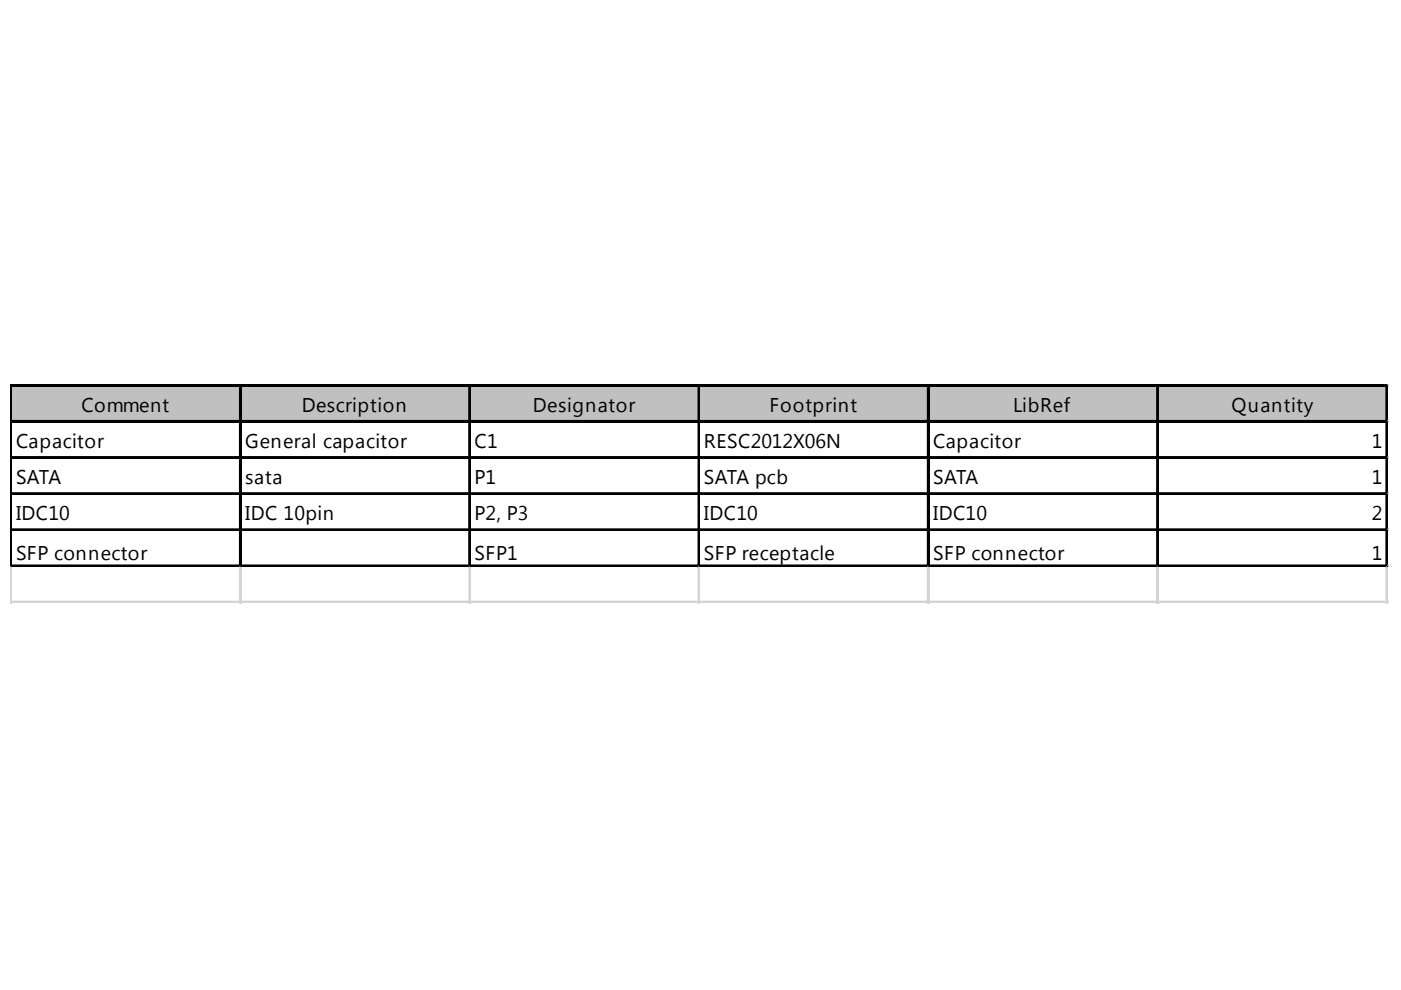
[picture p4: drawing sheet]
<svg xmlns="http://www.w3.org/2000/svg" width="297mm" height="210mm" viewBox="0 0 297 210" stroke-linecap="round" stroke-linejoin="round" font-family="sans-serif">
<defs><g id="words">
<g font-size="4.2">
<text x="17.3" y="87.3">Comment</text>
<text x="64" y="87.3">Description</text>
<text x="113" y="87.3">Designator</text>
<text x="163.1" y="87.3">Footprint</text>
<text x="214.8" y="87.3">LibRef</text>
<text x="261.1" y="87.3">Quantity</text>
<text x="3.4" y="94.9">Capacitor</text>
<text x="52" y="94.9">General capacitor</text>
<text x="100.6" y="94.9">C1</text>
<text x="149.2" y="94.9">RESC2012X06N</text>
<text x="197.9" y="94.9">Capacitor</text>
<text x="290.8" y="94.9">1</text>
<text x="3.4" y="102.6">SATA</text>
<text x="52" y="102.6">sata</text>
<text x="100.6" y="102.6">P1</text>
<text x="149.2" y="102.6">SATA pcb</text>
<text x="197.9" y="102.6">SATA</text>
<text x="290.8" y="102.6">1</text>
<text x="3.4" y="110.2">IDC10</text>
<text x="52" y="110.2">IDC 10pin</text>
<text x="100.6" y="110.2">P2, P3</text>
<text x="149.2" y="110.2">IDC10</text>
<text x="197.9" y="110.2">IDC10</text>
<text x="290.8" y="110.2">2</text>
<text x="3.4" y="118.7">SFP connector</text>
<text x="100.6" y="118.7">SFP1</text>
<text x="149.2" y="118.7">SFP receptacle</text>
<text x="197.9" y="118.7">SFP connector</text>
<text x="290.8" y="118.7">1</text>
</g>
</g></defs>
<path d="M2.6 81.9h291.7v7.7h-291.7z" fill="#c0c0c0"/>
<g fill="none" stroke="#000" stroke-width=".39">
<path d="M2.2 81.6v38.7M2.4 81.6v38.7M2.6 81.6h291.7M2.6 89.2h291.7M2.6 96.9h291.7M50.9 81.9v38.4M51 81.9v38.4M99.5 81.9v38.4M99.7 81.9v38.4M148.1 81.9v38.4M148.3 81.9v38.4M196.7 81.9v38.4"/>
<path d="M196.9 81.9v38.4M245.3 81.9v38.4M245.5 81.9v38.4M293.9 81.9v38.4M294.1 81.9v38.4M2.6 104.6h291.7M2.6 112.2h291.7M2.6 119.9h291.7"/>
</g>
<path d="M2.6 81.8h291.7M2.6 89.4h291.7M2.6 97.1h291.7M2.6 104.7h291.7M2.6 112.4h291.7M2.6 120.1h291.7" fill="none" stroke="#000" stroke-width=".38"/>
<g fill="none" stroke="#d4d4d4" stroke-width=".39">
<path d="M294.3 81.6h.1M2.2 120.3v7.7M2.4 120.3v7.7M50.9 120.3v7.7M51 120.3v7.7M99.5 120.3v7.7M99.7 120.3v7.7M148.1 120.3v7.7M148.3 120.3v7.7M196.7 120.3v7.7M196.9 120.3v7.7M245.3 120.3v7.7"/>
<path d="M245.5 120.3v7.7M293.9 120.3v7.7M294.1 120.3v7.7"/>
</g>
<path d="M294.3 81.6l.1 .3z" fill="#d4d4d4"/>
<path d="M294.3 89.2h.1" fill="none" stroke="#d4d4d4" stroke-width=".39"/>
<path d="M294.3 89.2l.1 .4z" fill="#d4d4d4"/>
<path d="M294.3 96.9h.1" fill="none" stroke="#d4d4d4" stroke-width=".39"/>
<path d="M294.3 96.9l.1 .4z" fill="#d4d4d4"/>
<path d="M294.3 104.6h.1" fill="none" stroke="#d4d4d4" stroke-width=".39"/>
<path d="M294.3 104.6l.1 .3z" fill="#d4d4d4"/>
<path d="M294.3 112.2h.1" fill="none" stroke="#d4d4d4" stroke-width=".39"/>
<path d="M294.3 112.2l.1 .4z" fill="#d4d4d4"/>
<path d="M294.3 119.9h.1" fill="none" stroke="#d4d4d4" stroke-width=".39"/>
<path d="M294.3 119.9l.1 .4z" fill="#d4d4d4"/>
<path d="M2.2 127.5h292.2" fill="none" stroke="#d4d4d4" stroke-width=".39"/>
<path d="M2.2 127.7h292.2" fill="none" stroke="#d4d4d4" stroke-width=".38"/>
<use href="#words"/>
</svg>
